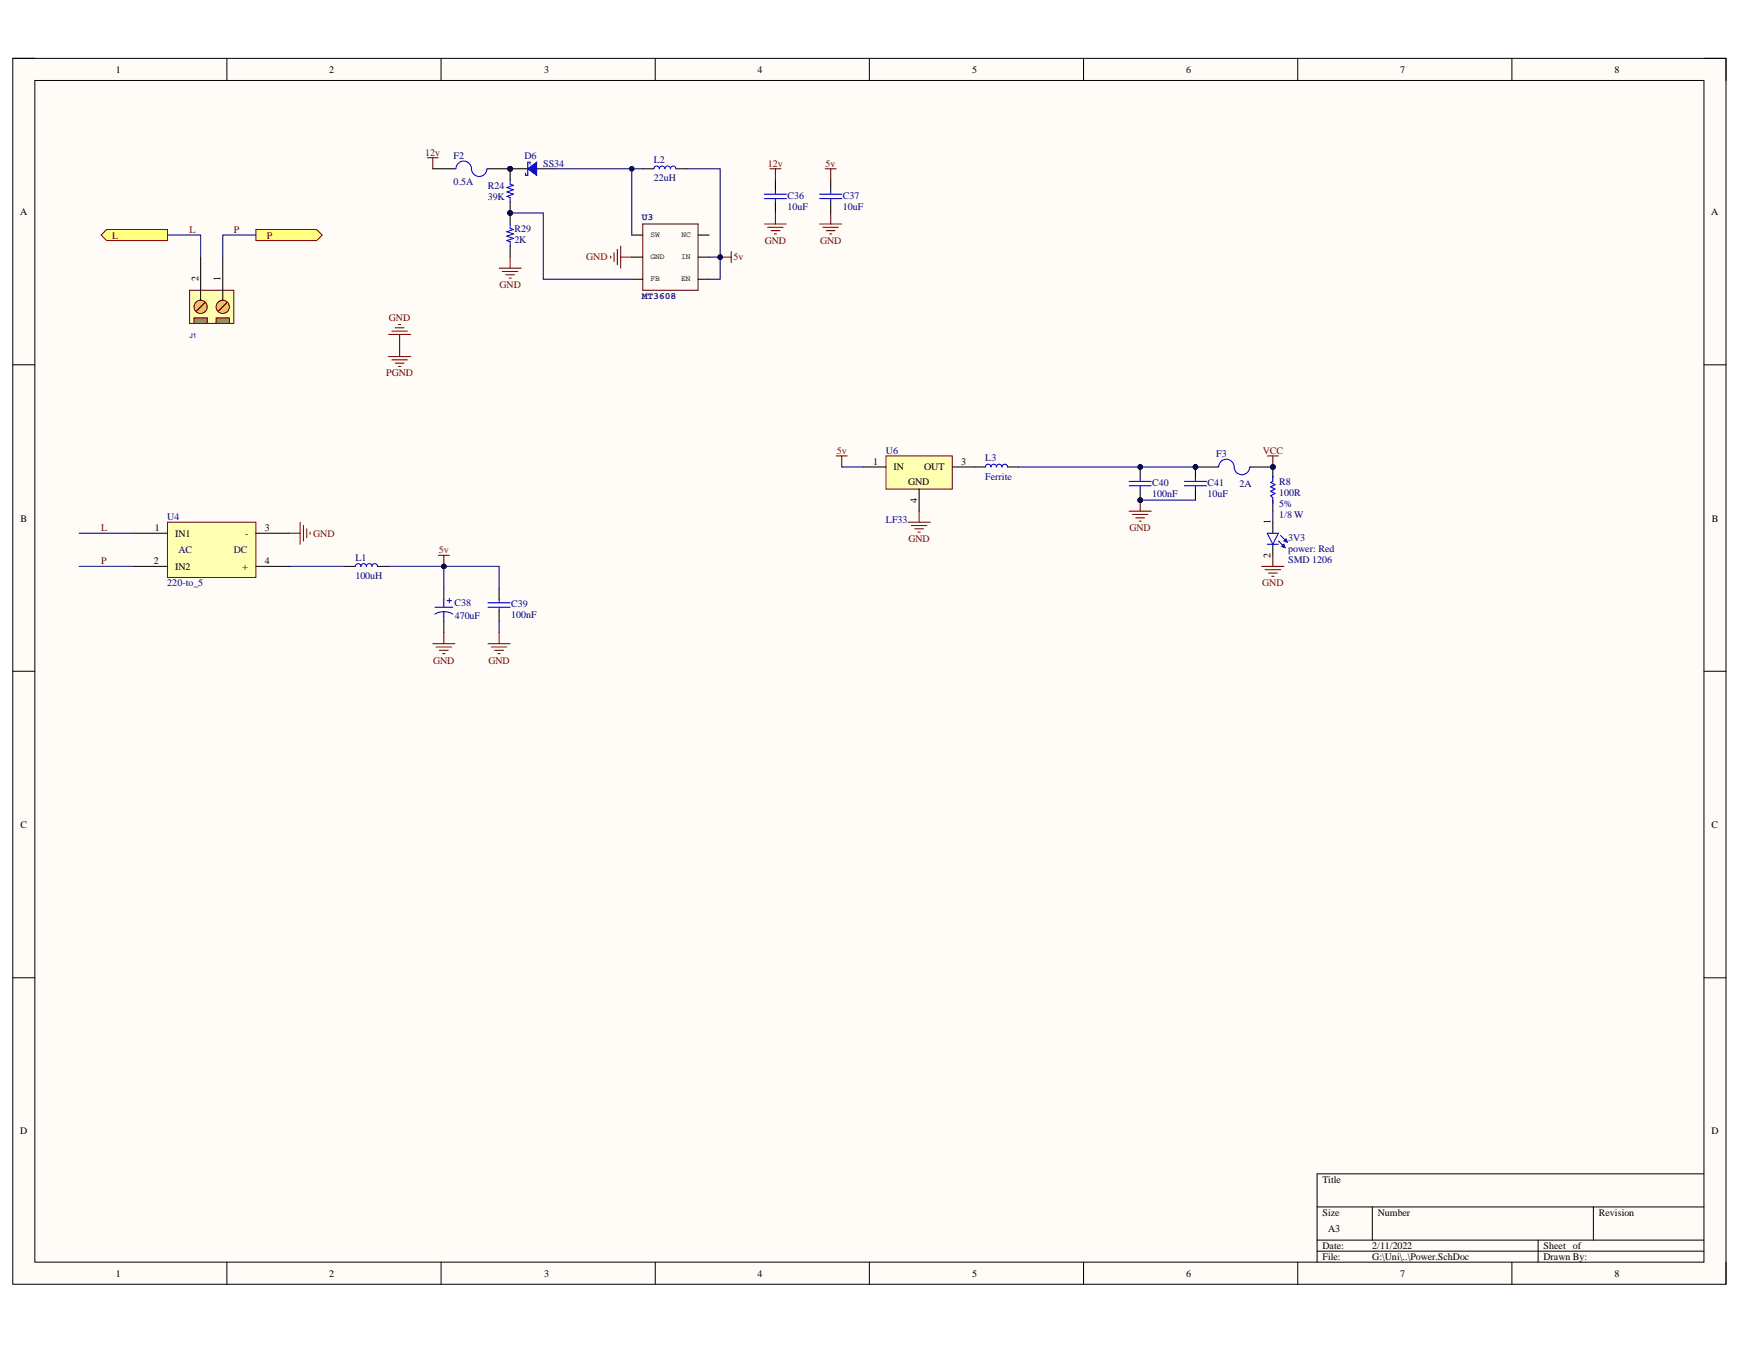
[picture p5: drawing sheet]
<svg xmlns="http://www.w3.org/2000/svg" width="279mm" height="216mm" viewBox="0 0 279 216" stroke-linecap="round" stroke-linejoin="round" font-family="sans-serif">
<defs><g id="words">
<g font-size="1.6">
<text x="18.6" y="11.7">1</text>
<text x="52.8" y="11.7">2</text>
<text x="87.3" y="11.7">3</text>
<text x="121.6" y="11.7">4</text>
<text x="156" y="11.7">5</text>
<text x="190.3" y="11.7">6</text>
<text x="224.7" y="11.7">7</text>
<text x="259.1" y="11.7">8</text>
<text x="3.2" y="34.5">A</text>
<text x="274.6" y="34.5">A</text>
<text x="31.8" y="45.2" transform="rotate(-90 31.8 45.2)">2</text>
<text x="35.4" y="45.2" transform="rotate(-90 35.4 45.2)">1</text>
<text x="140.2" y="74.6">1</text>
<text x="143.4" y="75.5">IN</text>
<text x="145.7" y="77.8">GND</text>
<text x="148.3" y="75.5">OUT</text>
<text x="154.2" y="74.6">3</text>
<text x="3.3" y="83.7">B</text>
<text x="147.2" y="80.7" transform="rotate(-90 147.2 80.7)">4</text>
<text x="274.7" y="83.7">B</text>
<text x="24.9" y="85.2">1</text>
<text x="28.1" y="86.1">IN1</text>
<text x="39.4" y="86.1">-</text>
<text x="42.5" y="85.2">3</text>
<text x="203.9" y="89.5" transform="rotate(-90 203.9 89.5)">2</text>
<text x="203.9" y="84.2" transform="rotate(-90 203.9 84.2)">1</text>
<text x="24.7" y="90.6">2</text>
<text x="28.1" y="91.4">IN2</text>
<text x="38.9" y="91.4">+</text>
<text x="42.5" y="90.6">4</text>
<text x="3.3" y="132.9">C</text>
<text x="274.7" y="132.9">C</text>
<text x="3.3" y="182.1">D</text>
<text x="274.7" y="182.1">D</text>
<text x="212.2" y="189.9">Title</text>
<text x="212.2" y="195.2">Size</text>
<text x="213.1" y="197.8">A3</text>
<text x="221.1" y="195.2">Number</text>
<text x="256.6" y="195.2">Revision</text>
<text x="212.2" y="200.5">Date:</text>
<text x="212.2" y="202.3">File:</text>
<text x="220.2" y="200.5">2/11/2022</text>
<text x="220.2" y="202.3">G:\Uni\..\Power.SchDoc</text>
<text x="247.7" y="200.5">Sheet</text>
<text x="247.7" y="202.3">Drawn By:</text>
<text x="252.4" y="200.5">of</text>
<text x="18.6" y="204.9">1</text>
<text x="52.8" y="204.9">2</text>
<text x="87.3" y="204.9">3</text>
<text x="121.6" y="204.9">4</text>
<text x="156" y="204.9">5</text>
<text x="190.3" y="204.9">6</text>
<text x="224.7" y="204.9">7</text>
<text x="259.1" y="204.9">8</text>
</g>
<g font-size="1.6" fill="#800000">
<text x="68.2" y="25">12v</text>
<text x="123.2" y="26.8">12v</text>
<text x="132.5" y="26.8">5v</text>
<text x="18" y="38.3">L</text>
<text x="30.4" y="37.4">L</text>
<text x="37.5" y="37.4">P</text>
<text x="42.8" y="38.3">P</text>
<text x="94.1" y="41.8">GND</text>
<text x="117.7" y="41.8">5v</text>
<text x="122.7" y="39.2">GND</text>
<text x="131.6" y="39.2">GND</text>
<text x="80.2" y="46.2">GND</text>
<text x="62.4" y="51.6">GND</text>
<text x="62" y="60.4">PGND</text>
<text x="134.3" y="72.9">5v</text>
<text x="202.6" y="72.9">VCC</text>
<text x="16.2" y="85.2">L</text>
<text x="50.3" y="86.1">GND</text>
<text x="70.4" y="88.8">5v</text>
<text x="145.8" y="87">GND</text>
<text x="181.2" y="85.2">GND</text>
<text x="16.2" y="90.6">P</text>
<text x="202.6" y="94.1">GND</text>
<text x="69.5" y="106.5">GND</text>
<text x="78.4" y="106.5">GND</text>
</g>
<g font-size="1.6" fill="#000080">
<text x="72.8" y="29.8">0.5A</text>
<text x="72.8" y="25.5">F2</text>
<text x="84.2" y="25.5">D6</text>
<text x="87.2" y="26.8">SS34</text>
<text x="104.9" y="29">22uH</text>
<text x="104.9" y="26.2">L2</text>
<text x="78.3" y="30.3">R24</text>
<text x="78.3" y="32.1">39K</text>
<text x="103" y="35.3">U3</text>
<text x="126.4" y="33.6">10uF</text>
<text x="126.4" y="31.9">C36</text>
<text x="135.2" y="33.6">10uF</text>
<text x="135.2" y="31.9">C37</text>
<text x="82.6" y="37.2">R29</text>
<text x="82.6" y="39.1">2K</text>
<text x="103" y="48.1">MT3608</text>
<text x="142.2" y="72.9">U6</text>
<text x="158.1" y="77">Ferrite</text>
<text x="158.1" y="74.1">L3</text>
<text x="184.9" y="78">C40</text>
<text x="193.8" y="78">C41</text>
<text x="195.2" y="73.4">F3</text>
<text x="205.3" y="77.8">R8</text>
<text x="26.8" y="83.5">U4</text>
<text x="142.2" y="83.9">LF33</text>
<text x="184.9" y="79.7">100nF</text>
<text x="193.8" y="79.7">10uF</text>
<text x="198.9" y="78.2">2A</text>
<text x="205.3" y="79.6">100R</text>
<text x="205.3" y="81.3">5%</text>
<text x="205.3" y="83.1">1/8 W</text>
<text x="28.6" y="88.8">AC</text>
<text x="37.5" y="88.8">DC</text>
<text x="206.7" y="88.6">power: Red</text>
<text x="206.7" y="86.8">3V3</text>
<text x="26.8" y="94.1">220-to_5</text>
<text x="57" y="92.9">100uH</text>
<text x="57" y="90.1">L1</text>
<text x="206.7" y="90.4">SMD 1206</text>
<text x="72.9" y="97.3">C38</text>
<text x="73" y="99.4">470uF</text>
<text x="82" y="99.3">100nF</text>
<text x="82" y="97.5">C39</text>
</g>
<g font-size="1.3">
<text x="104.4" y="38.1">SW</text>
<text x="104.4" y="41.6">GND</text>
<text x="109.3" y="41.6">IN</text>
<text x="109.4" y="38.1">NC</text>
<text x="104.4" y="45.1">FB</text>
<text x="109.3" y="45.1">EN</text>
</g>
<text font-size="1.1" fill="#000080" x="30.4" y="54.2">J1</text>
</g></defs>
<path d="M2.1 9.4h274.9v196.8h-274.9z" fill-rule="evenodd" fill="#fffcf8"/>
<path d="M2.1 9.4h274.9v196.8h-274.9z" fill="none" stroke="#000" stroke-width=".16"/>
<path d="M5.6 12.9h267.9v189.7h-267.9z" fill-rule="evenodd" fill="#fffcf8"/>
<g fill="none" stroke="#000" stroke-width=".16">
<path d="M2 9.4h3.6M5.6 12.9h267.9v189.7h-267.9zM36.4 9.4v3.5M70.8 9.4v3.5M105.2 9.4v3.5M139.5 9.4v3.5M173.9 9.4v3.5M208.3 9.4v3.5M242.6 9.4v3.5M273.5 9.4h3.5v3.5M2 58.6h3.6M273.5 58.6h3.5"/>
<path d="M2 107.8h3.6M273.5 107.8h3.5M2 157h3.6M273.5 157h3.5M211.4 193.7h62.1M211.4 199.1h62.1M220.2 193.7v5.4M246.8 199.1v3.5M255.7 193.7v5.4M273.5 188.4h-62.1v14.2M36.4 202.6v3.6M70.8 202.6v3.6"/>
<path d="M105.2 202.6v3.6M139.5 202.6v3.6M173.9 202.6v3.6M208.3 202.6v3.6M211.4 200.8h62.1M242.6 202.6v3.6M277 202.6v3.6"/>
</g>
<circle cx="183" cy="75" r=".35" fill="#000080"/>
<circle cx="183" cy="75" r=".35" fill="none" stroke="#000080" stroke-width=".16"/>
<circle cx="183" cy="80.3" r=".35" fill="#000080"/>
<circle cx="183" cy="80.3" r=".35" fill="none" stroke="#000080" stroke-width=".16"/>
<path d="M183 75v1.7" fill="none" stroke="#000" stroke-width=".17"/>
<circle cx="183" cy="75" r=".35" fill="#000080"/>
<circle cx="183" cy="75" r=".35" fill="none" stroke="#000080" stroke-width=".16"/>
<path d="M183 78.5v1.8" fill="none" stroke="#000" stroke-width=".17"/>
<circle cx="183" cy="80.3" r=".35" fill="#000080"/>
<circle cx="183" cy="80.3" r=".35" fill="none" stroke="#000080" stroke-width=".16"/>
<path d="M181.2 77.3h3.6M181.2 78h3.6M183 76.7v.6M183 78v.5" fill="none" stroke="#00f" stroke-width=".17"/>
<circle cx="191.9" cy="75" r=".35" fill="#000080"/>
<circle cx="191.9" cy="75" r=".35" fill="none" stroke="#000080" stroke-width=".16"/>
<path d="M191.8 75v1.7" fill="none" stroke="#000" stroke-width=".17"/>
<circle cx="191.9" cy="75" r=".35" fill="#000080"/>
<circle cx="191.9" cy="75" r=".35" fill="none" stroke="#000080" stroke-width=".16"/>
<path d="M191.8 78.5v1.8" fill="none" stroke="#000" stroke-width=".17"/>
<path d="M190.1 77.3h3.5M190.1 78h3.5M191.8 76.7v.6M191.8 78v.5" fill="none" stroke="#00f" stroke-width=".17"/>
<circle cx="204.3" cy="75" r=".35" fill="#000080"/>
<circle cx="204.3" cy="75" r=".35" fill="none" stroke="#000080" stroke-width=".16"/>
<path d="M204.3 75v1.7M204.3 80.3v1.8" fill="none" stroke="#000" stroke-width=".17"/>
<circle cx="204.3" cy="75" r=".35" fill="#000080"/>
<circle cx="204.3" cy="75" r=".35" fill="none" stroke="#000080" stroke-width=".16"/>
<path d="M204.3 76.4v.9l-.4 .1 .7 .4-.7 .4 .7 .3-.7 .4 .7 .3-.7 .4 .4 .3v.9M203.4 87.4h1.8M203.4 85.6h1.8l-.9 1.8zM205.2 86.8l1 1.1" fill="none" stroke="#00f" stroke-width=".17"/>
<path d="M204.3 83.8v1.8M204.3 87.4v1.7" fill="none" stroke="#000" stroke-width=".17"/>
<path d="M206 87.4l.2 .5-.5-.2z" fill="#00f"/>
<path d="M205.5 86l1.1 1M206 87.4l.2 .5-.5-.2z" fill="none" stroke="#00f" stroke-width=".17"/>
<path d="M206 86.8l.4-.3 .2 .5z" fill="#00f"/>
<path d="M206 86.8l.4-.3 .2 .5z" fill="none" stroke="#00f" stroke-width=".17"/>
<g fill="none" stroke="#800000" stroke-width=".17">
<path d="M203.4 73.2h1.8M204.3 73.2v1.8M46.4 85.6h1.8M48.2 83.8v3.6M48.7 84.4v2.4M49.2 84.9v1.4M49.8 85.4v.4M145.7 83.8h3.6M146.3 84.4h2.4M146.8 84.9h1.4M147.3 85.4h.4M147.5 82v1.8"/>
<path d="M202.5 90.9h3.5M203 91.4h2.5M203.6 92h1.4M204.1 92.5h.3M204.3 89.1v1.8M69.5 103.3h3.5M70 103.9h2.5M70.5 104.4h1.4M71 104.9h.4M71.2 101.6v1.7"/>
</g>
<circle cx="204.3" cy="75" r=".35" fill="#000080"/>
<circle cx="204.3" cy="75" r=".35" fill="none" stroke="#000080" stroke-width=".16"/>
<path d="M181.2 82.1h3.6M181.7 82.6h2.5M182.3 83.1h1.4M182.8 83.6h.4M183 80.3v1.8" fill="none" stroke="#800000" stroke-width=".17"/>
<circle cx="183" cy="80.3" r=".35" fill="#000080"/>
<circle cx="183" cy="80.3" r=".35" fill="none" stroke="#000080" stroke-width=".16"/>
<path d="M80.1 94.5v1.7M80.1 98v1.8" fill="none" stroke="#000" stroke-width=".17"/>
<path d="M78.3 97.5h3.6M78.3 96.8h3.6M80.1 96.2v.6M80.1 97.5v.5" fill="none" stroke="#00f" stroke-width=".17"/>
<path d="M62.4 57.2h3.5M62.9 57.8h2.5M63.4 58.3h1.4M64 58.8h.3M64.1 55.5v1.7M70.3 89.1h1.8M71.2 89.1v1.8M78.3 103.3h3.6M78.9 103.9h2.4M79.4 104.4h1.4M79.9 104.9h.4M80.1 101.6v1.7" fill="none" stroke="#800000" stroke-width=".17"/>
<circle cx="71.2" cy="90.9" r=".36" fill="#000080"/>
<circle cx="71.2" cy="90.9" r=".36" fill="none" stroke="#000080" stroke-width=".16"/>
<path d="M71.2 94.5v1.7M71.2 99.8v1.8" fill="none" stroke="#000" stroke-width=".17"/>
<path d="M69.8 98.6a2.79 2.79 0 0 1 2.9 0M69.8 97.5h2.8M71.2 96.2v1.3M71.2 98.2v1.6M71.8 96.4h.7M72.1 96.1v.7" fill="none" stroke="#00f" stroke-width=".17"/>
<path d="M26.9 83.8h14.2v8.9h-14.2z" fill-rule="evenodd" fill="#ffffb0"/>
<path d="M26.9 83.8h14.2v8.9h-14.2z" fill="none" stroke="#800000" stroke-width=".16"/>
<path d="M21.6 85.6h5.3M21.6 90.9h5.3M41.1 85.6h5.3M41.1 90.9h5.3" fill="none" stroke="#000" stroke-width=".17"/>
<path d="M134.2 73.2h1.8M135.1 73.2v1.8" fill="none" stroke="#800000" stroke-width=".17"/>
<path d="M142.2 73.2h10.6v5.3h-10.6z" fill-rule="evenodd" fill="#ffffb0"/>
<path d="M142.2 73.2h10.6v5.3h-10.6z" fill="none" stroke="#800000" stroke-width=".16"/>
<path d="M138.6 75h3.6M147.5 78.5v3.5M152.8 75h3.6" fill="none" stroke="#000" stroke-width=".17"/>
<path d="M16.2 37.7l.9-.9h9.8v1.8h-9.8z" fill-rule="evenodd" fill="#ffff80"/>
<path d="M16.2 37.7l.9-.9h9.8v1.8h-9.8z" fill="none" stroke="#800000" stroke-width=".16"/>
<path d="M41.1 36.8h9.7l.9 .9-.9 .9h-9.7z" fill-rule="evenodd" fill="#ffff80"/>
<path d="M41.1 36.8h9.7l.9 .9-.9 .9h-9.7z" fill="none" stroke="#800000" stroke-width=".16"/>
<path d="M30.4 46.6h7.1v5.3h-7.1z" fill-rule="evenodd" fill="#ffffb0"/>
<path d="M30.4 46.6h7.1v5.3h-7.1z" fill="none" stroke="#800000" stroke-width=".17"/>
<path d="M32.2 41.3v5.3M35.7 41.3v5.3" fill="none" stroke="#000" stroke-width=".17"/>
<circle cx="32.2" cy="49.3" r="1.06" fill="#fc0"/>
<g fill="none" stroke="#800000" stroke-width=".17">
<path d="M32.9 48.5l-1.4 1.5"/>
<circle cx="32.2" cy="49.3" r="1.06"/>
</g>
<path d="M32.2 46.6v1.6" fill="none" stroke="#000" stroke-width=".17"/>
<circle cx="35.7" cy="49.3" r="1.06" fill="#fc0"/>
<g fill="none" stroke="#800000" stroke-width=".17">
<path d="M36.5 48.5l-1.5 1.5"/>
<circle cx="35.7" cy="49.3" r="1.06"/>
</g>
<path d="M35.7 46.6v1.6" fill="none" stroke="#000" stroke-width=".17"/>
<path d="M31.1 51h2.2v.9h-2.2z" fill-rule="evenodd" fill="#a5a069"/>
<path d="M31.1 51h2.2v.9h-2.2z" fill="none" stroke="#800000" stroke-width=".17"/>
<path d="M34.7 51h2.1v.9h-2.1z" fill-rule="evenodd" fill="#a5a069"/>
<path d="M34.7 51h2.1v.9h-2.1z" fill="none" stroke="#800000" stroke-width=".17"/>
<circle cx="204.3" cy="75" r=".35" fill="#000080"/>
<circle cx="204.3" cy="75" r=".35" fill="none" stroke="#000080" stroke-width=".16"/>
<circle cx="191.9" cy="75" r=".35" fill="#000080"/>
<circle cx="191.9" cy="75" r=".35" fill="none" stroke="#000080" stroke-width=".16"/>
<path d="M200.7 75h3.6" fill="none" stroke="#000" stroke-width=".17"/>
<circle cx="204.3" cy="75" r=".35" fill="#000080"/>
<circle cx="204.3" cy="75" r=".35" fill="none" stroke="#000080" stroke-width=".16"/>
<path d="M191.8 75h3.6" fill="none" stroke="#000" stroke-width=".17"/>
<circle cx="191.9" cy="75" r=".35" fill="#000080"/>
<circle cx="191.9" cy="75" r=".35" fill="none" stroke="#000080" stroke-width=".16"/>
<path d="M195.4 75h.2M195.6 74.9a1.24 1.24 0 0 1 1.2-1.2 1.24 1.24 0 0 1 1.3 1.3 1.24 1.24 0 0 0 1.2 1.2 1.24 1.24 0 0 0 1.2-1.2h.2M57 90.9a.44 .44 0 0 1 .5-.4 .44 .44 0 0 1 .4 .4 .44 .44 0 0 1 .5-.4 .44 .44 0 0 1 .4 .4 .44 .44 0 0 1 .5-.4 .44 .44 0 0 1 .4 .4 .44 .44 0 0 1 .4-.4 .44 .44 0 0 1 .5 .4" fill="none" stroke="#00f" stroke-width=".17"/>
<path d="M55.3 90.9h1.7M60.6 90.9h1.8" fill="none" stroke="#000" stroke-width=".17"/>
<path d="M12.7 85.6h8.9M12.7 90.9h8.9M46.4 90.9h8.9M62.4 90.9h8.8v3.6" fill="none" stroke="#000080" stroke-width=".17"/>
<circle cx="71.2" cy="90.9" r=".36" fill="#000080"/>
<circle cx="71.2" cy="90.9" r=".36" fill="none" stroke="#000080" stroke-width=".16"/>
<path d="M71.2 90.9h8.9v3.6" fill="none" stroke="#000080" stroke-width=".17"/>
<circle cx="71.2" cy="90.9" r=".36" fill="#000080"/>
<circle cx="71.2" cy="90.9" r=".36" fill="none" stroke="#000080" stroke-width=".16"/>
<path d="M135.1 75h3.5M183 80.3h8.8" fill="none" stroke="#000080" stroke-width=".17"/>
<circle cx="183" cy="80.3" r=".35" fill="#000080"/>
<circle cx="183" cy="80.3" r=".35" fill="none" stroke="#000080" stroke-width=".16"/>
<path d="M26.9 37.7h5.3v3.6M41.1 37.7h-5.4v3.6M80.1 99.8v1.8M204.3 82.1v1.7" fill="none" stroke="#000080" stroke-width=".17"/>
<path d="M124.4 28.9v1.7M124.4 32.4v1.8" fill="none" stroke="#000" stroke-width=".17"/>
<path d="M122.7 31.9h3.5M122.7 31.2h3.5M124.4 30.6v.6M124.4 31.9v.5" fill="none" stroke="#00f" stroke-width=".17"/>
<path d="M68.6 25.3h1.7M69.4 25.3v1.8" fill="none" stroke="#800000" stroke-width=".17"/>
<circle cx="81.9" cy="27.1" r=".36" fill="#000080"/>
<circle cx="81.9" cy="27.1" r=".36" fill="none" stroke="#000080" stroke-width=".16"/>
<path d="M78.3 27.1h3.6" fill="none" stroke="#000" stroke-width=".17"/>
<circle cx="81.9" cy="27.1" r=".36" fill="#000080"/>
<circle cx="81.9" cy="27.1" r=".36" fill="none" stroke="#000080" stroke-width=".16"/>
<path d="M69.4 27.1h3.6M101.4 37.7h1.8M103.2 27.1h1.7M108.5 27.1h1.8M112 37.7h1.8M101.4 41.3h1.8M101.4 44.8h1.8M112 41.3h1.8M112 44.8h1.8" fill="none" stroke="#000" stroke-width=".17"/>
<path d="M73 27.1h.2M73.2 27.1a1.24 1.24 0 0 1 1.2-1.2 1.24 1.24 0 0 1 1.3 1.2 1.24 1.24 0 0 0 1.2 1.2 1.24 1.24 0 0 0 1.2-1.2M78.1 27.1h.2M104.9 27.1a.44 .44 0 0 1 .5-.4 .44 .44 0 0 1 .4 .4 .44 .44 0 0 1 .5-.4 .44 .44 0 0 1 .4 .4 .44 .44 0 0 1 .4-.4 .44 .44 0 0 1 .5 .4 .44 .44 0 0 1 .4-.4 .44 .44 0 0 1 .5 .4" fill="none" stroke="#00f" stroke-width=".17"/>
<path d="M103.2 36h8.8v10.6h-8.8z" fill="none" stroke="#5b0f00" stroke-width=".17"/>
<path d="M115.6 41.3h1.7M117.3 40.4v1.8" fill="none" stroke="#800000" stroke-width=".17"/>
<circle cx="115.6" cy="41.3" r=".35" fill="#000080"/>
<circle cx="115.6" cy="41.3" r=".35" fill="none" stroke="#000080" stroke-width=".16"/>
<path d="M99.6 39.5v3.5M98 41.1v.4M98.5 40.6v1.4M99.1 40v2.5M99.6 41.3h1.8" fill="none" stroke="#800000" stroke-width=".17"/>
<path d="M103.2 27.1h-1.8v10.6" fill="none" stroke="#000080" stroke-width=".17"/>
<circle cx="101.4" cy="27.1" r=".35" fill="#000080"/>
<circle cx="101.4" cy="27.1" r=".35" fill="none" stroke="#000080" stroke-width=".16"/>
<path d="M110.3 27.1h5.3v14.2h-1.8" fill="none" stroke="#000080" stroke-width=".17"/>
<circle cx="115.6" cy="41.3" r=".35" fill="#000080"/>
<circle cx="115.6" cy="41.3" r=".35" fill="none" stroke="#000080" stroke-width=".16"/>
<path d="M115.6 41.3v3.5h-1.8" fill="none" stroke="#000080" stroke-width=".17"/>
<circle cx="115.6" cy="41.3" r=".35" fill="#000080"/>
<circle cx="115.6" cy="41.3" r=".35" fill="none" stroke="#000080" stroke-width=".16"/>
<circle cx="81.9" cy="27.1" r=".36" fill="#000080"/>
<circle cx="81.9" cy="27.1" r=".36" fill="none" stroke="#000080" stroke-width=".16"/>
<path d="M81.9 27.1h2.8" fill="none" stroke="#000" stroke-width=".17"/>
<circle cx="81.9" cy="27.1" r=".36" fill="#000080"/>
<circle cx="81.9" cy="27.1" r=".36" fill="none" stroke="#000080" stroke-width=".16"/>
<path d="M86.1 27.1h2.9" fill="none" stroke="#000" stroke-width=".17"/>
<path d="M84.7 26v2.2" fill="none" stroke="#00f" stroke-width=".17"/>
<path d="M84.7 27.1l1.4-1.1v2.2z" fill="#00f"/>
<path d="M84.4 27.8v.4h.3M84.7 27.1l1.4-1.1v2.2zM84.7 26h.4v.4" fill="none" stroke="#00f" stroke-width=".17"/>
<circle cx="81.9" cy="27.1" r=".36" fill="#000080"/>
<circle cx="81.9" cy="27.1" r=".36" fill="none" stroke="#000080" stroke-width=".16"/>
<circle cx="81.9" cy="34.2" r=".36" fill="#000080"/>
<circle cx="81.9" cy="34.2" r=".36" fill="none" stroke="#000080" stroke-width=".16"/>
<path d="M81.9 27.1v1.8" fill="none" stroke="#000" stroke-width=".17"/>
<circle cx="81.9" cy="27.1" r=".36" fill="#000080"/>
<circle cx="81.9" cy="27.1" r=".36" fill="none" stroke="#000080" stroke-width=".16"/>
<path d="M81.9 32.4v1.8" fill="none" stroke="#000" stroke-width=".17"/>
<circle cx="81.9" cy="34.2" r=".36" fill="#000080"/>
<circle cx="81.9" cy="34.2" r=".36" fill="none" stroke="#000080" stroke-width=".16"/>
<path d="M81.9 28.9v.7l.5 .2-1.1 .3 1.1 .4-1.1 .3 1.1 .4-1.1 .3 .6 .2v.7" fill="none" stroke="#00f" stroke-width=".17"/>
<circle cx="81.9" cy="34.2" r=".36" fill="#000080"/>
<circle cx="81.9" cy="34.2" r=".36" fill="none" stroke="#000080" stroke-width=".16"/>
<path d="M81.9 34.2v1.8" fill="none" stroke="#000" stroke-width=".17"/>
<circle cx="81.9" cy="34.2" r=".36" fill="#000080"/>
<circle cx="81.9" cy="34.2" r=".36" fill="none" stroke="#000080" stroke-width=".16"/>
<path d="M81.9 39.5v1.8" fill="none" stroke="#000" stroke-width=".17"/>
<path d="M81.9 36v.7l.5 .1-1.1 .4 1.1 .4-1.1 .3 1.1 .4-1.1 .3 .6 .2v.7" fill="none" stroke="#00f" stroke-width=".17"/>
<path d="M80.1 43h3.5M80.6 43.6h2.5M81.2 44.1h1.4M81.7 44.6h.3M81.9 41.3v1.7" fill="none" stroke="#800000" stroke-width=".17"/>
<path d="M81.9 34.2h5.3v10.6h14.2" fill="none" stroke="#000080" stroke-width=".17"/>
<circle cx="81.9" cy="34.2" r=".36" fill="#000080"/>
<circle cx="81.9" cy="34.2" r=".36" fill="none" stroke="#000080" stroke-width=".16"/>
<path d="M133.3 28.9v1.7M133.3 32.4v1.8M156.4 75h1.7M161.7 75h1.8" fill="none" stroke="#000" stroke-width=".17"/>
<path d="M131.5 31.9h3.6M131.5 31.2h3.6M133.3 30.6v.6M133.3 31.9v.5M158.1 75a.44 .44 0 0 1 .5-.5 .44 .44 0 0 1 .4 .5 .44 .44 0 0 1 .5-.5 .44 .44 0 0 1 .4 .5 .44 .44 0 0 1 .5-.5 .44 .44 0 0 1 .4 .5 .44 .44 0 0 1 .4-.5 .44 .44 0 0 1 .5 .5" fill="none" stroke="#00f" stroke-width=".17"/>
<g fill="none" stroke="#800000" stroke-width=".17">
<path d="M122.7 36h3.5M123.2 36.5h2.5M123.6 27.1h1.7M123.7 37h1.5M124.3 37.6h.3M124.4 27.1v1.8M124.4 34.2v1.8M131.5 36h3.6M132.1 36.5h2.5M132.4 27.1h1.8M132.6 37h1.4M133.1 37.6h.4"/>
<path d="M133.3 27.1v1.8M133.3 34.2v1.8M62.4 53.7h3.5M62.9 53.2h2.5M63.4 52.6h1.4M64 52.1h.3M64.1 53.7v1.8"/>
</g>
<path d="M163.5 75h28.3" fill="none" stroke="#000080" stroke-width=".17"/>
<circle cx="183" cy="75" r=".35" fill="#000080"/>
<circle cx="183" cy="75" r=".35" fill="none" stroke="#000080" stroke-width=".16"/>
<circle cx="191.9" cy="75" r=".35" fill="#000080"/>
<circle cx="191.9" cy="75" r=".35" fill="none" stroke="#000080" stroke-width=".16"/>
<path d="M89 27.1h12.4" fill="none" stroke="#000080" stroke-width=".17"/>
<circle cx="101.4" cy="27.1" r=".35" fill="#000080"/>
<circle cx="101.4" cy="27.1" r=".35" fill="none" stroke="#000080" stroke-width=".16"/>
<use href="#words"/>
</svg>
